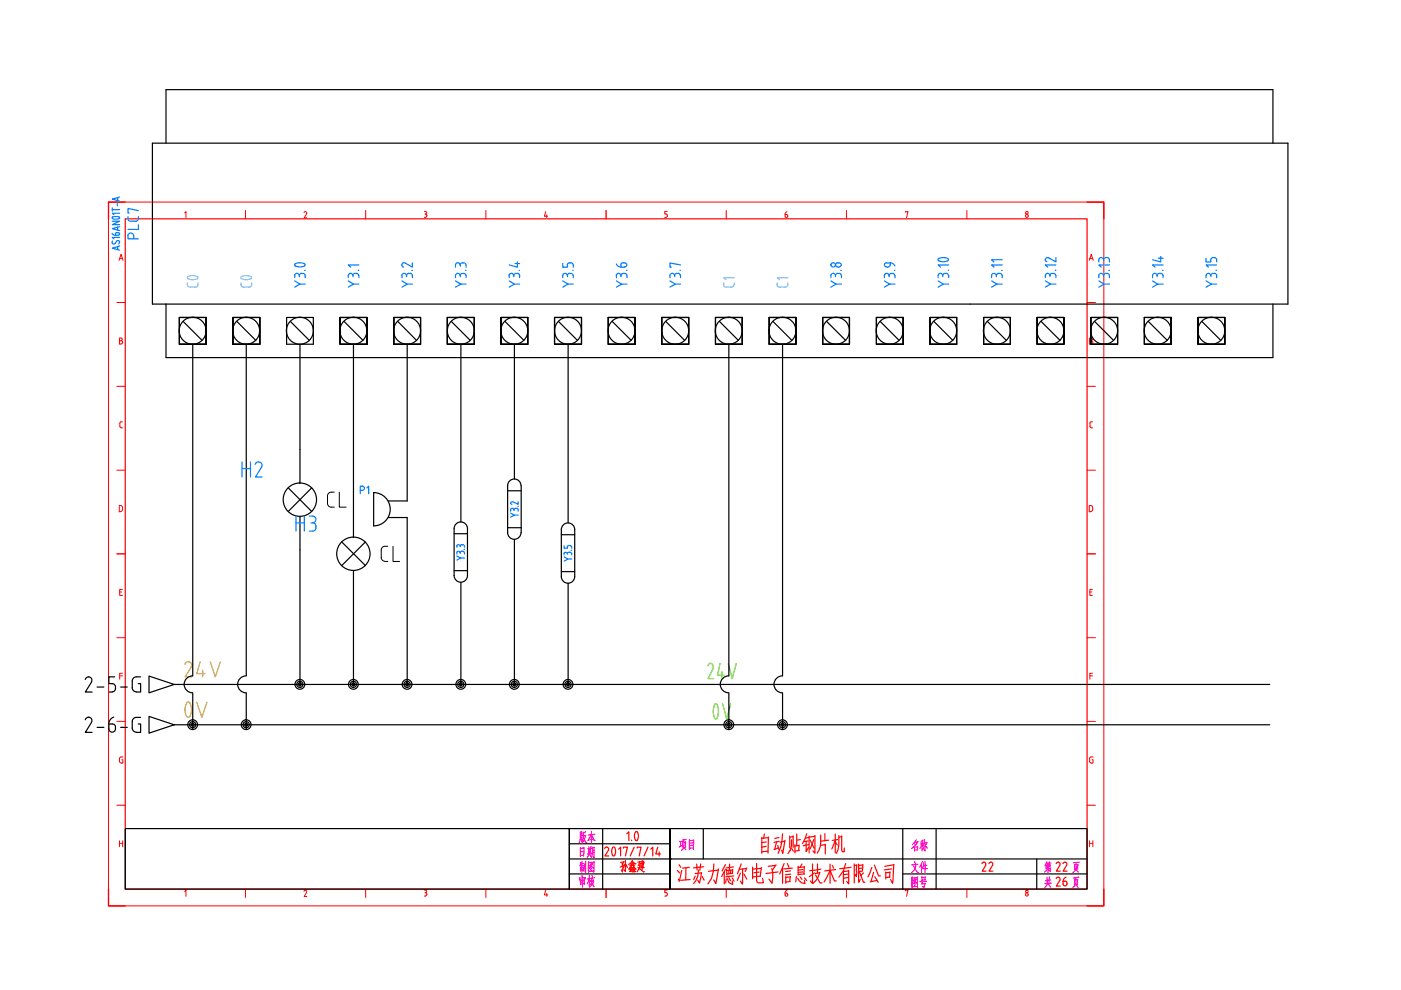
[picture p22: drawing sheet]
<svg xmlns="http://www.w3.org/2000/svg" width="297mm" height="210mm" viewBox="0 0 297 210" stroke-linecap="round" stroke-linejoin="round" font-family="sans-serif">
<!-- layer: AE_BOR -->
<path d="M26.6 42.8h-3.6v3.6M128.5 44.6v1.8M230.5 42.8h3.5v3.6M24.8 117.4h1.8M230.5 117.4h1.8M23 188.5v3.6h3.6M128.5 188.5v1.8M234 188.5v3.6h-3.5" fill="none" stroke="#f00" stroke-width=".3"/>
<path d="M26.6 46.4h203.9v142.1h-203.9z" fill="none" stroke="#f00" stroke-width=".25"/>
<g fill="none" stroke="#f00" stroke-width=".21">
<path d="M23 42.8h211v149.3h-211zM25.2 55.2l.5-1.3 .4 1.3M25.4 54.8h.6M39.2 45.1l.2-.2v1.2M52 44.6v1.8M64.7 44.9l-.2 .2M64.8 44.9l.2 .3-.5 1h.5M77.5 44.6v1.8M90 44.8l.4 .2v.2l-.2 .2M90 46.1h.2M90.1 45.4h.1M90.2 45.4l.3 .3"/>
<path d="M90.5 45.8l-.3 .3M90.5 45.7v.1M103 44.6v1.8M115.7 44.9l-.3 .9h.7M115.9 45.6v.5M140.9 46.1h.3M141.2 45.4l.3 .3M141.4 44.8h-.5v.6h.3M141.5 45.7v.2l-.3 .2M154 44.6v1.8M166.5 45.9l.2 .2 .3-.2M166.7 45.5l.3 .2"/>
<path d="M166.8 45.5h-.3v.4M166.9 44.9l-.5 .5M167 45.7v.2M179.5 44.6v1.8M192 45v-.1h.5l-.3 1.2M205 44.6v1.8M217.4 45.7l.3-.3 .3 .3M217.4 45.7a.29 .29 0 0 0 .3 .4 .29 .29 0 0 0 .3-.4M230.9 55.2l.5-1.3 .4 1.3M231 54.8h.7M24.8 64.1h1.8M25.3 71.7l.6 .1v.3l-.3 .1a.36 .36 0 0 1 .4 .4 .36 .36 0 0 1-.4 .3h-.3z"/>
<path d="M25.3 72.3h.4M230.5 64.1h1.8M231 71.7l.6 .1v.3l-.3 .1a.36 .36 0 0 1 .4 .4 .36 .36 0 0 1-.4 .3h-.3zM231 72.3h.4M24.8 99.7h1.8M24.8 81.9h1.8M25.7 89.4l-.3 .3 .1 .8 .2 .2M25.8 90.7h.2M25.8 89.5h.2M230.5 99.7h1.8M230.5 81.9h1.8M231.1 90.4l.3 .3"/>
<path d="M231.1 89.7v.7M231.4 89.4l-.3 .3M231.4 90.7h.3M231.4 89.5h.3M25.6 107.2l.3 .2a.91 .91 0 0 1-.1 1l-.2 .1M25.6 107.2h-.3v1.3h.3M231.3 108.5l.2-.1a.84 .84 0 0 0 0-1.2h-.6v1.3h.4M24.8 135.2h1.8M25.4 125.5h.4M26 125h-.6v1.2h.6M230.5 135.2h1.8M231.1 125.5h.4"/>
<path d="M231.6 125h-.5v1.2h.5M24.8 153h1.8M25.4 143.3h.6M26 142.7h-.6v1.3M230.5 153h1.8M231.1 143.3h.5M231.6 142.7h-.5v1.3M24.8 170.7h1.8M25.3 178.3v1.2M25.3 178.8h.7M25.8 161.1h.2v.7h-.3M26 178.3v1.2"/>
<path d="M26 160.5l-.6 .2a.95 .95 0 0 0 .1 1l.2 .1M230.5 170.7h1.8M231 161.4l.3 .4M231 178.8h.7M231 178.3v1.2M231 160.9v.5M231.5 161.1h.2v.7h-.3M231.7 178.3v1.2M231.7 160.5h-.5l-.2 .3M39.2 189l.2-.3v1.3M52 188.5v1.8M64.7 188.8l-.2 .2"/>
<path d="M64.8 188.8l.2 .1v.3M65 189.2l-.5 .9h.5M77.5 188.5v1.8M90 188.7l.4 .2v.2l-.2 .2M90.1 189.3h.1M90.2 189.3l.3 .2M90.5 189.7l-.2 .2-.3 .1M90.5 189.6v.1M103 188.5v1.8M115.7 188.7l-.3 1h.7M115.9 189.4v.6M140.9 190h.3"/>
<path d="M141.2 189.3l.3 .1v.3M141.4 188.7h-.5v.6h.3M141.5 189.7l-.3 .2M154 188.5v1.8M166.7 189.4l.3 .2M166.8 189.4h-.3l.1 .6h.3l.1-.4M166.9 188.8l-.5 .5M179.5 188.5v1.8M192 188.9v-.2h.5l-.3 1.3M205 188.5v1.8M217.4 189.7a.3 .3 0 0 1 .3-.4 .3 .3 0 0 1 .3 .4M217.4 189.7l.3 .3 .3-.3"/>
<circle cx="217.7" cy="45.1" r=".28"/>
<circle cx="217.7" cy="189" r=".28"/>
</g>
<!-- layer: 0 -->
<g fill="none" stroke="#000" stroke-width=".25">
<path d="M26.6 175.7h94.1v12.8h-94.1zM120.7 175.7h109.8v12.8h-109.8zM120.7 178.9h21.3M127.8 175.7v12.8M142 175.7v12.8M149.1 175.7v6.4M191.4 175.7v12.8M198.5 175.7v12.8M120.7 185.3h21.3M120.7 182.1h109.8M127.8 187h.1M191.4 185.3h39.1"/>
<path d="M219.8 182.1v6.4"/>
</g>
<g fill="none" stroke="#f0f" stroke-width=".25">
<path d="M123 176.4v1.4l-.2 .8M123 179.7v2M123.3 177.5l-.3 .1M123.3 177.5v.9M123.3 176.3v.9M123.5 177.2h-.5M123.7 176.4l-.1 1.2-.3 1.1M123.7 177.5l.5 1.1h.2M123.8 179.8l-.8 .1M123.8 179.7v1.9M124.2 177.1l-.7 1.6M124.2 176.3l-.5 .4"/>
<path d="M124.2 177.1l-.5 .1M124.9 179.5v1.5M125.3 179.5l-.1 1.5M125.4 177l-.8 1.3M125.4 176.2v2.5M125.4 177l.6 1.2h.2M125.4 179.9l-.8 .1M125.6 179.7v1.2M125.7 178l-.7 .1M126 179.6v2.3l-.3-.2M126 179.7l-.4 .1M126.1 176.9l-1.4 .1"/>
<path d="M144.3 178.4v1.1M144.5 178.4h-.4M144.7 179.2l-.7 .4M144.8 178.4v1.3M145 178.7l-.1 1.2-.4 .4M145 178.1v.5M145 179.7l.4 .5M145.4 178.5l-.6 .1M145.4 178.4l-.1 1.3M145.5 178l-.8 .1M146.1 178v2.1M146.9 179.2l-.8 .1"/>
<path d="M146.9 178.7l-.8 .1M147 179.7l-.9 .2M147.1 178.1l-1 .2M147.1 178.1l-.1 2M193.8 178.7l.2 .4M193.9 179.5v1M194.3 178.1l-.8 1M194.6 178.5l-.7 .1M194.6 179.5l-.1 .7M194.6 179.5l-.7 .1M194.7 178.4l-.5 .7-.9 .8M195.5 178.9l-.5 1"/>
<path d="M195.5 179.1l.3 .3M195.5 178.4v2M195.7 178.1l-.5 .5M195.8 178.8l-.7 .1M196 178.7l.5-.1-.1 .4M196 179.4l-.3 .6M196.1 178l-.3 1.2M196.1 178.9v1.6l-.2-.4M196.3 179.4l.3 .5M122.9 186.1v.5M123 186.5l.1 1M123.1 183.8v.9"/>
<path d="M123.2 182.8l-.2 .7M123.4 182.6v2.4M123.4 185.6l.1 .5M123.5 184.4l.1 .3M123.5 186.3v1.8M123.6 180.6h-.6M123.7 183.1l-.6 .1M123.7 183.8l-.1 .9M123.7 183.9l-.6 .1M123.8 187l-.6 .1M123.8 181.3l-.8 .1M123.8 183.5l-.9 .1"/>
<path d="M123.9 187.4l-.8 .1M123.9 183.1v1.2M123.9 186.6h-.9M123.9 186.5v1M124.1 186.1l-1.2 .1M124.1 186.1l-.1 .3M124.2 182.6v2.4l-.3-.4M124.8 184.8v-2.1v2.3M124.8 184.7h1.1v.1M124.9 181.2l-.4 .6M124.9 185.6v2.5M124.9 186.4l-.4 1"/>
<path d="M124.9 186.5l.3 .4M125.1 181.2l.1 .4M125.2 180.3h-.3M125.2 180.6l-.3 .1M125.2 183.4l.5 .6h.2M125.2 184.3l.3 .3M125.2 186.3l-.7 .1M125.3 184l.2 .2M125.4 183l-.5 .6M125.4 180.9l-.9 .2M125.5 185.6l.1 .4M125.6 183.2l-.4 .1"/>
<path d="M125.6 186.3l-.3 .5M125.6 187.5l.4 .5M125.7 183.1l-.8 1.1M125.7 186.7l-.5 .2M125.9 186.5l-.7 1M125.9 186.9l-.8 1.2M125.9 180.8h-.3l-.2 1.1M125.9 180.3h-.3M126 182.7l-.1 2.2M126 182.8l-1.2 .1M126.1 186.1l-.9 .1M193.4 188.1v-2.2v2.3"/>
<path d="M193.4 188h1.1v.1M193.7 183.6l.8 1.4h.3M193.8 186.7l.6 .6 .1-.1M193.8 187.6l.3 .3M193.9 182.6l.2 .5M193.9 187.2l.2 .3M194 186.3l-.4 .6M194.2 183.3a2.36 2.36 0 0 1-1 1.8M194.2 186.5l-.3 .1M194.3 186.4l-.4 .7-.5 .3M194.5 185.9v2.3M194.5 186.1l-1.1 .1"/>
<path d="M194.6 180.2l-.7 .1M194.7 183.2l-1.4 .2M195.4 183.2v1.8M195.5 185.8v.9M195.6 186.9l-.1 .5M195.6 182.6l-.6 1.3M195.8 183l-.2 1M196.1 186l-.6 .1M196.1 182.6v2.5M196.2 187.2l-.4 1.1-.2-.4M196.2 185.9l-.1 .7M196.2 186.6h-.7"/>
<path d="M196.2 187.3l-.8 .1M196.5 186.9h-1.5M196.5 183.5l-.7 .1M196.7 184.1l-1.1 .1M221.8 183.8v.4l.9-.1M221.9 183l.2 .4M222 182.7l-.5 .9M222 186v1.3M222.1 187.5l-.6 .7M222.2 184.2l-.7 .7M222.2 183h-.4M222.2 183.5v1.5"/>
<path d="M222.3 187.5l.4 .6M222.5 185.9l-.1 1.4M222.5 182.7l-.2 .7M222.6 183.5h-.8M222.6 183.4v.4M222.6 183.8l-.8 .1M222.8 184l-.2 .8-.1-.3M222.8 186.6l-1.1 .1M222.9 183h-.5l.3 .4M222.9 187.2l-1.4 .2M227.8 186.4v1.1M227.9 183.3v1.1"/>
<path d="M228.1 186.7l-.2 1.1-.4 .4M228.1 186.1l-.1 .5M228.1 187.5l.5 .7M228.2 183.6l-.3 1-.4 .4M228.2 182.9l-.1 .4M228.2 184.4l.4 .6M228.5 186.5l-.7 .1M228.5 186.4l-.1 1.1M228.5 183.3l-.6 .1M228.5 183.2v1.1M228.8 186l-1.2 .1M228.8 182.8l-1.2 .1"/>
</g>
<g fill="none" stroke="#f00" stroke-width=".25">
<path d="M128.6 179.6l.4 .2v.4M128.6 179.6l-.4 .3M129.9 179.7l-.2 .7 .2 1M130.3 179.7l-.2-.1-.2 .1M130.3 179.7l.2 .7-.2 1M132.2 179.8v-.2h.8l-.4 1.9M132.9 176.8l.4-.4v1.8M133.9 178.1v.1M134.5 179.6l-.9 1.9M134.7 176.4l.3-.1a1.32 1.32 0 0 1 0 1.9 1.26 1.26 0 0 1-.3-1.8zM135.1 179.8v-.2h.8l-.4 1.9M137.4 179.6l-.9 1.9"/>
<path d="M139.5 179.6l-.5 1.5h1.1M161.5 177.5v3.4M162.1 176.8l-.2 1M162.4 179.5l-.9 .1M162.4 178.5l-.9 .1M162.9 177.6l-1.4 .2M162.9 177.5l-.1 3.4M164.6 178.5l-.3 1.5M164.9 179.3l.3 .8M165 179.7l-.9 .4M165.2 177.6l-.9 .2M165.2 178.4l-1.1 .2"/>
<path d="M165.9 176.8l-.4 2.8-.5 1.3M166.4 178.4l-1 .2M166.4 178.2l-.4 2.7-.3-.6M167.4 177.2v2.6M167.8 178.1v1.2l-.3 1-.4 .7M167.8 179.9l.4 .6M168.2 177.2v2.5M168.2 177.4l-.8 .1M168.5 179.1v1.7M168.9 176.8v2.5M169.4 179.3l-.9 .1M169.4 179.2l-.1 1.1"/>
<path d="M169.7 178l-.8 .1M170.9 178.4v2.2l.5-.9M171 176.8l-.8 2.1M171.3 178.3l-.9 .1M171.4 177.6l-.7 .1M171.4 179.1l-1.1 .2M171.5 177.3v3.5M171.8 178.1l.8 1.7M172.5 178l-.7 2M172.8 177.2v3.7l-.4-.5M172.8 177.3l-1.3 .2M174 177a5 5 0 0 1-.8 3.9"/>
<path d="M174.9 176.7v1.5M175 179.1l-1 .1M175 179v2.1M175.7 178.1l-1.7 .3M177.1 178.2l-.7 1.8M177.1 178.5l.4 .7M177.1 176.8v4M177.6 178l-1.1 .2M177.9 177.2v1.8l-.2 1.1-.4 .8M178.4 177.2v3l.2 .4h.4v-.8M178.4 177.4l-.5 .1M129 180.3l-.8 1.2h.9"/>
<path d="M129.9 181.4l.2 .1 .2-.1M131.2 180l.4-.4v1.9M131.8 184.4l.2 .5M131.9 183l.2 .8-.1 1M132.3 182.8h-.7M132.3 183.4l-.8 .5M132.3 182.7l-.3 .5M132.4 183.3l-.3 .8M132.6 182.5v2.3l-.3-.4M132.7 183.3l.3 .6M133.6 184.4l.1 .2M133.7 183.8l.3 .1"/>
<path d="M133.7 184v.7M133.8 183.6l-.5 .7M133.8 183.3l.1 .1M134 184l-.5 .1M134 184.3l-.2 .4M134 184.2l-.5 .1M134 182.6l.6 .5h.2M134 183v.5M134 184.6l-.6 .2M134.1 182.5l-.8 .8M134.2 184.5v.3M134.3 182.9l-.5 .1"/>
<path d="M134.3 183.2v.3M134.4 183.7l.5 .6M134.4 183.6l-.4 .6M134.4 184.1v.7M134.4 183.1l-.7 .1M134.5 184.1h-.3M134.6 184.4l-.1 .4M134.6 184.3l-.5 .1M134.6 183.4l-1.1 .2M134.8 184.8l-.8 .1M135.2 183.9l1.2 .9M135.7 182.7l-.5 .1"/>
<path d="M135.7 182.6l-.3 .9M135.7 183.4l-.4 .1M135.7 183.3l-.2 .9-.4 .6M136.2 182.4v2M136.5 183.6l-.6 .1M136.5 182.7l-.6 .1M136.5 182.6l-.1 .7M136.5 183.4h-.6M136.6 183.9l-.8 .1M136.6 183l-.9 .1M136.6 184.8l-.2 .1M138 180l.4-.4v1.9"/>
<path d="M139.8 180.6v.9M143.6 184.5l.5 .6M143.8 186.4l.2 .4M144 183.3l.3 .6M144.5 184.6l-.5 2.3M145.4 184v2.6M146.1 183.9l-1.4 .2M146.3 186.5l-2 .1M147.4 185.8l-.3 .7M147.7 183.2l.1 1.3M148.1 184.4l-.2 1.4-.8 1.5M148.6 183.2l-.2 1.3"/>
<path d="M148.7 185.1l-1.3 .1M148.7 185l-.4 2.2-.4-.6M148.9 185.8l.4 .8M149.2 183.8l-2.2 .2M151.4 183.2l-.2 1.6-.4 1.5-.7 1.1M152.3 184.5l-2.1 .2M152.3 184.2l-.5 3.1-.5-.7M153.6 184.9v2.5M153.8 183.3l-.7 1.4M153.8 184.3l-.8 1.5M154 186.3l-.1 .9M154.1 184.4v1.1"/>
<path d="M154.2 186.3l.3 .7 .8 .5v-.7M154.5 184.6v.6M154.5 186.1l.4 .6M154.7 183.2l-.1 1.3M154.9 184.5v.7M155.3 186.1l.3 .7M155.3 184.4l-1.2 .2M155.3 184.3v.9M155.3 185.2l-1.2 .1M155.5 183.8l-1.6 .2M155.5 185.7l-1.6 .2M157 185.1l-.7 1.6"/>
<path d="M157.2 183.2l-.8 2.1M157.5 184.3l-.1 3.2-.4-.7M157.7 185.3l.6 1.1M158.3 184.2l-1.5 .1M158.3 184l-.3 .8M159.6 183.9v2.4M160.4 183.1l.1 3.8 .3 .3h1.1l-.2-1M161 184.9l-1.1 .1M161.3 185.8l-1.7 .1M161.4 184.1l-1.8 .2M161.4 183.9l-.2 1.9M162.8 180.5l-1.3 .1"/>
<path d="M163.6 184.2l.2 .8-.1 2.3-.7-.9M164.5 183.5l-1.6 .2M164.5 183.4l-.7 1.1M164.9 184.9l-2.5 .3M165.9 184v3.3M166.3 183.1l-1 2.2M166.6 185.8v1.5M166.9 183.1l.4 .8M167.5 186.9l-.9 .1M167.5 185.9l-.9 .2M167.6 185.8l-.2 1.1M167.6 184.7l-1 .1"/>
<path d="M167.7 185.3l-1.2 .2M168 184.1l-1.8 .1M168.8 185.8l-.1 1.2M169.1 186.2l.9 1 .7 .1-.2-.7M169.2 183.6v1.9M169.5 180.3l-1 .2M169.6 185.9l.4 .5M170 183.2l-.3 .7M170.2 184.4l-1 .1M170.2 184.9l-1 .1M170.5 183.8l-1.3 .1M170.5 183.7l-.1 1.6"/>
<path d="M170.6 185.3l-1.4 .1M170.6 186.1l.4 .6M172.3 183.2v4.1l-.5-.5M172.7 184.5l-1 .1M172.7 185.1l-1.1 .8M172.9 185.5l1 1.7h.4M173.3 183.2v1.9M173.8 185l-.9 .2M173.8 185l-.4 1.1-1 1.2M174 184.3l-1.3 .2M176 184.7l-1.3 2.3M176 183.2v4.1"/>
<path d="M176 184.7l.9 2.1h.4M176.5 183.5l.3 .6M177.2 184.4l-2.3 .3M178.8 184.6v2.7M179.3 183.1l-.5 1.5-.9 1.4M179.7 185.3l-.9 .2M179.7 186.1l-.9 .1M179.9 184.5v2.9l-.4-.5M179.9 184.7l-1.1 .1M180.4 183.9l-2.4 .3M181.1 183.2v4M181.7 183.3l-.2 2.5-.2-.5"/>
<path d="M181.7 183.4l-.6 .1M182 183.2v3.9l.4-.6M182.2 184.8l.9 2.3h.3M182.7 184.1l-.7 .1M182.9 183.3v1.4l-.9 .1M182.9 183.4l-.9 .1M183.1 185.1l-.6 .5M184.8 183.9l-.8 2M185.2 185l-.5 1.9M185.4 183.4l.9 2.3h.4M185.5 185.9l.7 1.2M185.9 186.6l-1.4 .4"/>
<path d="M187.8 184.9v1.5M188.7 186l-.9 .1M188.7 184.9l-.1 1.1M188.7 185h-.9M189 184.2l-1.5 .2M189.5 183.3l-.3 4-.4-.8M189.5 183.3l-1.9 .4M208.2 183.1a.42 .42 0 0 1 .5-.3 .42 .42 0 0 1 .3 .6M209 183.4l-.7 1.3h.8M209.7 183.1a.42 .42 0 0 1 .5-.3 .42 .42 0 0 1 .2 .6M210.5 183.4l-.8 1.3h.8M223.9 186.3a.42 .42 0 0 1 .6-.3 .42 .42 0 0 1 .2 .6"/>
<path d="M223.9 183.1a.42 .42 0 0 1 .6-.3 .42 .42 0 0 1 .2 .6M224.7 186.6l-.7 1.3h.8M224.7 183.4l-.7 1.3h.8M225.4 183.1a.42 .42 0 0 1 .5-.3 .42 .42 0 0 1 .2 .6M225.4 187.4a.4 .4 0 0 0 .4 .4 .4 .4 0 0 0 .4-.4M225.4 186.9l.6-.1 .2 .4M225.4 186.9v.6M226 186l-.4 .3-.2 .5M226.2 183.4l-.8 1.3h.8M226.2 187.2v.3"/>
</g>
<!-- layer: SYMS -->
<g fill="none" stroke="#000" stroke-width=".25">
<path d="M32.3 30.4h240.8v34.1h-240.8zM35.2 30.4v-11.4h234.7v11.4M35.2 64.5v11.3h234.7v-11.3M38 67.3v5.7v-5.7M38 73h5.7h-5.7M38.8 68.2l4.1 4M43.7 73v-5.7v5.7M43.7 67.3h-5.7h5.7M49.4 73h5.7h-5.7M49.4 67.3v5.7v-5.7M50.2 68.2l4 4M55.1 67.3h-5.7h5.7"/>
<path d="M55.1 73v-5.7v5.7M60.8 67.3h5.6v5.7h-5.6zM61.6 68.2l4 4M72.1 73h5.7h-5.7M72.1 67.3v5.7v-5.7M73 68.2l4 4M77.8 67.3h-5.7h5.7M77.8 73v-5.7v5.7M83.5 73h5.7h-5.7M83.5 67.3v5.7v-5.7M84.3 68.2l4 4M89.2 67.3h-5.7h5.7"/>
<path d="M89.2 73v-5.7v5.7M94.8 73h5.8h-5.8M94.8 67.3v5.7v-5.7M95.7 68.2l4 4M100.6 67.3h-5.8h5.8M100.6 73v-5.7v5.7M106.2 73h5.7h-5.7M106.2 67.3v5.7v-5.7M107.1 68.2l4 4M111.9 67.3h-5.7h5.7M111.9 73v-5.7v5.7M117.6 73h5.7h-5.7"/>
<path d="M117.6 67.3v5.7v-5.7M118.4 68.2l4 4M123.3 67.3h-5.7h5.7M123.3 73v-5.7v5.7M129 73h5.6h-5.6M129 67.3v5.7v-5.7M129.8 68.2l4 4M134.6 67.3h-5.6h5.6M134.6 73v-5.7v5.7M140.3 73h5.7h-5.7M140.3 67.3v5.7v-5.7M141.2 68.2l4 4"/>
<path d="M146 67.3h-5.7h5.7M146 73v-5.7v5.7M151.7 73h5.7h-5.7M151.7 67.3v5.7v-5.7M152.5 68.2l4.1 4M157.4 67.3h-5.7h5.7M157.4 73v-5.7v5.7M163.1 67.3v5.7v-5.7M163.1 73h5.7h-5.7M163.9 68.2l4 4M168.8 73v-5.7v5.7M168.8 67.3h-5.7h5.7"/>
<path d="M174.4 73h5.7h-5.7M174.4 67.3v5.7v-5.7M175.3 68.2l4 4M180.1 67.3h-5.7h5.7M180.1 73v-5.7v5.7M185.8 73h5.7h-5.7M185.8 67.3v5.7v-5.7M186.6 68.2l4 4M191.5 67.3h-5.7h5.7M191.5 73v-5.7v5.7M197.2 73h5.6h-5.6M197.2 67.3v5.7v-5.7"/>
<path d="M198 68.2l4 4M202.8 67.3h-5.6h5.6M202.8 73v-5.7v5.7M208.5 73h5.7h-5.7M208.5 67.3v5.7v-5.7M209.4 68.2l4 4M214.2 67.3h-5.7h5.7M214.2 73v-5.7v5.7M219.9 73h5.7h-5.7M219.9 67.3v5.7v-5.7M220.7 68.2l4.1 4M225.6 67.3h-5.7h5.7"/>
<path d="M225.6 73v-5.7v5.7M231.3 73h5.7h-5.7M231.3 67.3v5.7v-5.7M232.1 68.2l4 4M237 67.3h-5.7h5.7M237 73v-5.7v5.7M242.6 67.3v5.7v-5.7M242.6 73h5.7h-5.7M243.5 68.2l4 4M248.3 73v-5.7v5.7M248.3 67.3h-5.7h5.7M254 73h5.7h-5.7"/>
<path d="M254 67.3v5.7v-5.7M254.8 68.2l4 4M259.7 67.3h-5.7h5.7M259.7 73v-5.7v5.7M63.6 95.3v7.1M61.1 103.4l5 5.1M63.6 109.5v7.1M66.1 103.4l-5 5.1M72.4 114.9l5.1 5M74.9 106.8v7.1M77.5 114.9l-5.1 5M79.2 104.4a3.5 3.5 0 0 1 3.5 3.6 3.5 3.5 0 0 1-3.5 3.5"/>
<path d="M79.2 104.4v7.1M82.3 109.7h4M82.3 106.2h4M96.3 112.1a1.42 1.42 0 0 1 1.4-1.4 1.42 1.42 0 0 1 1.4 1.4M96.3 112.1v9.9M96.3 113.2h2.8M99.1 112.1v9.9M107.6 112.9a1.42 1.42 0 0 0 1.4 1.4 1.42 1.42 0 0 0 1.5-1.4M107.6 104.1h2.9M107.6 111.9h2.9M110.5 103a1.42 1.42 0 0 0-1.5-1.4 1.42 1.42 0 0 0-1.4 1.4v9.9M110.5 103v9.9"/>
<path d="M119 112.3a1.42 1.42 0 0 1 1.4-1.4 1.42 1.42 0 0 1 1.4 1.4M119 112.3v10M119 113.4h2.8M121.8 112.3v10M74.9 121v7.1M96.3 122a1.42 1.42 0 0 0 1.4 1.4 1.42 1.42 0 0 0 1.4-1.4M96.3 121h2.8M119 122.2a1.42 1.42 0 0 0 1.4 1.5 1.42 1.42 0 0 0 1.4-1.5M119 121.2h2.8M31.6 143.3l5.3 1.8-5.3 1.8zM31.6 151.9l5.3 1.8-5.3 1.7z"/>
<circle cx="40.8" cy="70.1" r="2.86"/>
<circle cx="52.2" cy="70.1" r="2.86"/>
<circle cx="63.6" cy="70.1" r="2.86"/>
<circle cx="74.9" cy="70.1" r="2.86"/>
<circle cx="86.3" cy="70.1" r="2.86"/>
<circle cx="97.7" cy="70.1" r="2.86"/>
<circle cx="109" cy="70.1" r="2.86"/>
<circle cx="120.4" cy="70.1" r="2.86"/>
<circle cx="131.8" cy="70.1" r="2.86"/>
<circle cx="143.2" cy="70.1" r="2.86"/>
<circle cx="154.5" cy="70.1" r="2.86"/>
<circle cx="165.9" cy="70.1" r="2.86"/>
<circle cx="177.2" cy="70.1" r="2.86"/>
<circle cx="188.6" cy="70.1" r="2.86"/>
<circle cx="200" cy="70.1" r="2.86"/>
<circle cx="211.4" cy="70.1" r="2.86"/>
<circle cx="222.7" cy="70.1" r="2.86"/>
<circle cx="234.1" cy="70.1" r="2.86"/>
<circle cx="245.4" cy="70.1" r="2.86"/>
<circle cx="256.8" cy="70.1" r="2.86"/>
<circle cx="63.6" cy="105.9" r="3.5"/>
<circle cx="74.9" cy="117.4" r="3.5"/>
<circle cx="40.8" cy="153.6" r="1.04"/>
<circle cx="40.8" cy="153.6" r=".66"/>
<circle cx="40.8" cy="153.6" r=".32"/>
<circle cx="52.2" cy="153.6" r="1.04"/>
<circle cx="52.2" cy="153.6" r=".66"/>
<circle cx="52.2" cy="153.6" r=".32"/>
<circle cx="63.6" cy="145.1" r="1.04"/>
<circle cx="63.6" cy="145.1" r=".66"/>
<circle cx="63.6" cy="145.1" r=".32"/>
<circle cx="74.9" cy="145.1" r="1.04"/>
<circle cx="74.9" cy="145.1" r=".66"/>
<circle cx="74.9" cy="145.1" r=".32"/>
<circle cx="86.3" cy="145.1" r="1.04"/>
<circle cx="86.3" cy="145.1" r=".66"/>
<circle cx="86.3" cy="145.1" r=".32"/>
<circle cx="97.7" cy="145.1" r="1.04"/>
<circle cx="97.7" cy="145.1" r=".66"/>
<circle cx="97.7" cy="145.1" r=".32"/>
<circle cx="109" cy="145.1" r="1.04"/>
<circle cx="109" cy="145.1" r=".66"/>
<circle cx="109" cy="145.1" r=".32"/>
<circle cx="120.4" cy="145.1" r="1.04"/>
<circle cx="120.4" cy="145.1" r=".66"/>
<circle cx="120.4" cy="145.1" r=".32"/>
<circle cx="154.5" cy="153.6" r="1.04"/>
<circle cx="154.5" cy="153.6" r=".66"/>
<circle cx="154.5" cy="153.6" r=".32"/>
<circle cx="165.9" cy="153.6" r="1.04"/>
<circle cx="165.9" cy="153.6" r=".66"/>
<circle cx="165.9" cy="153.6" r=".32"/>
</g>
<!-- layer: TAGS -->
<g fill="none" stroke="#007fff" stroke-width=".25">
<path d="M27.1 50a.61 .61 0 0 1 .6-.6 .61 .61 0 0 1 .6 .6l.1 .6M27.1 46.3l.3 .5 .3 .1M27.1 50v.6h2.3M27.1 45.9v.5M29.4 47.7v.9h-2.3M29.4 44.7l-2.3-.5v1h.3M29.4 45.9v.5M29.4 46.3l-.3 .5-1.4 .1M62.5 58.4a.49 .49 0 0 1 .4-.4 .49 .49 0 0 1 .5 .4M62.5 59.6l1.1 .6-1.1 .7M62.5 58.4v.5M62.6 55.9l1.2-.2 .8 .2 .1 .3a1.63 1.63 0 0 1-2.2 0z"/>
<path d="M63.5 58.4v.3M64 58l-.5 .2v.2M64 58h.2M64.2 58l.4 .2 .1 .7M64.6 57.3h.1M73.8 59.6l1.1 .6-1.1 .7M74.8 58.4a.49 .49 0 0 0-.5-.4 .49 .49 0 0 0-.5 .4v.5M74.9 58.4v.3M75.3 58l-.4 .2-.1 .2M75.3 58h.3M75.6 58l.4 .2 .1 .7M76 57.3h.1"/>
<path d="M76.1 56.2h-2.3l.6 .4M85.2 58.4a.49 .49 0 0 1 .5-.4 .49 .49 0 0 1 .5 .4M85.2 56.2l.4 .4M85.2 59.6l1.1 .6-1.1 .7M85.2 58.4v.5M85.9 55.8h-.5l-.2 .4M86.2 58.4v.3M86.7 58l-.4 .2-.1 .2M86.7 58h.3M86.9 58l.5 .2v.7M87.3 57.3h.1M87.4 55.8v.8l-1.4-.8"/>
<path d="M96.6 59.6l1.1 .6-1.1 .7M96.6 56.2v.4M97.6 56.2v.2M97.6 58.4v.3M98 58h-.2l-.2 .4a.49 .49 0 0 0-.5-.4 .49 .49 0 0 0-.5 .4v.5M98 55.7l-.2 .1-.2 .4a.49 .49 0 0 0-.5-.5 .49 .49 0 0 0-.5 .5M98.1 58h.2M98.1 55.8h.2M98.3 58l.4 .2 .1 .7M98.3 55.7l.4 .2 .1 .3M98.7 57.3h.1M98.8 56.2v.4"/>
<path d="M107.9 58.4a.49 .49 0 0 1 .5-.4 .49 .49 0 0 1 .5 .4M108 59.6l1.1 .6-1.1 .7M108 58.4v.5M109.2 55.9h1M109.4 58a.53 .53 0 0 0-.5 .7M109.4 58h.3M109.7 58l.4 .2 .1 .7M109.7 55.5v1.1l-1.7-.4M110.1 57.3h.1M119.3 59.6l1.2 .6-1.2 .7M119.3 55.9v.7h1v-.4M120.3 58.4v.3"/>
<path d="M120.8 58l-.5 .2v.2a.49 .49 0 0 0-.5-.4 .49 .49 0 0 0-.5 .4v.5M120.8 55.7l-.5 .2v.3M120.8 58h.2M120.8 55.8h.2M121 58l.4 .2 .1 .2M121 55.7l.4 .2 .1 .3M121.4 57.3h.2M121.6 56.2v.4M121.6 58.4v.5M130.7 58.4a.49 .49 0 0 1 .4-.4 .49 .49 0 0 1 .5 .4M130.7 56a1.11 1.11 0 0 0 1 .6M130.7 59.6l1.1 .6-1.1 .7"/>
<path d="M130.7 58.4v.5M131.7 56.6h.7M131.7 56.2v.4M132.1 55.7a.42 .42 0 0 0-.5 .5M132.2 58a.53 .53 0 0 0-.5 .7M132.2 58h.2M132.2 55.8h.2M132.4 58l.4 .2 .1 .2M132.4 55.7a.45 .45 0 0 1 .5 .5 .45 .45 0 0 1-.5 .4M132.8 57.3h.1M132.9 58.4v.5M142 59.6l1.2 .6-1.2 .7"/>
<path d="M143.1 58.4v.3M143.5 58l-.4 .2-.1 .2a.49 .49 0 0 0-.5-.4 .49 .49 0 0 0-.5 .4v.5M143.5 58h.3M143.8 58l.4 .2v.2M144.2 57.3h.1M144.3 56.2l-2.3-.4v.8h.3M144.3 58.4v.5M176.2 59.6l1.1 .6-1.1 .7M177.1 58.4v.3M177.1 58.4a.49 .49 0 0 0-.5-.4 .49 .49 0 0 0-.4 .4v.5M177.6 58l-.4 .2-.1 .2M177.6 55.7a.45 .45 0 0 0-.5 .5 .45 .45 0 0 0 .5 .4"/>
<path d="M177.6 58h.3M177.6 55.8h.3M177.6 56.6h.3M177.9 58l.4 .2 .1 .2M177.9 55.7a.45 .45 0 0 1 .5 .5 .45 .45 0 0 1-.5 .4M178.3 57.3h.1M178.4 58.4v.5M187.5 59.6l1.2 .6-1.2 .7M188 55.7a.45 .45 0 0 0-.5 .5 .45 .45 0 0 0 .5 .4M188 55.8h.7M188 56.6h.3M188.5 58.4a.49 .49 0 0 0-.5-.4 .49 .49 0 0 0-.5 .4v.5"/>
<path d="M188.7 55.7a1.12 1.12 0 0 1 1 .7M188.7 56.2v.2l-.5 .2M188.8 55.8v.4M189 58a.53 .53 0 0 0-.5 .7M189 58h.2M189.2 58l.4 .2 .1 .2M189.6 57.3h.2M189.8 58.4v.5M198.9 59.6l1.1 .6-1.1 .7M199 54.8l1.2-.2 .8 .2M199.9 58.4a.49 .49 0 0 0-.5-.4 .49 .49 0 0 0-.5 .4v.5M199.9 58.4v.3"/>
<path d="M200.4 58l-.5 .2v.2M200.4 58h.2M200.6 58l.4 .2 .1 .2M201 54.8l.1 .3a1.63 1.63 0 0 1-2.2 0l.1-.3M201 57.3h.1M201.1 56.2h-2.2l.5 .4M201.1 58.4v.5M210.2 59.6l1.2 .6-1.2 .7M211.2 58.4a.49 .49 0 0 0-.5-.4 .49 .49 0 0 0-.5 .4v.5M211.7 58a.53 .53 0 0 0-.4 .7M211.8 58h.2M212 58l.4 .2v.2"/>
<path d="M212.4 57.3h.1M212.5 56.2h-2.3l.5 .4M212.5 55.1h-2.3l.5 .4M212.5 58.4v.5M221.6 59.6l1.1 .6-1.1 .7M222.4 54.7a.46 .46 0 0 0-.7 .1 .46 .46 0 0 0 .3 .7M222.6 58.4v.3M222.6 58.4a.49 .49 0 0 0-.5-.4 .49 .49 0 0 0-.5 .4v.5M223.1 58l-.4 .2-.1 .2M223.1 58h.3M223.3 58l.5 .2v.2M223.7 57.3h.2"/>
<path d="M223.9 56.2h-2.3l.5 .4M223.9 54.6v.9l-1.5-.8M223.9 58.4v.5M233 59.6l1.1 .6-1.1 .7M233.9 58.4a.49 .49 0 0 0-.4-.4 .49 .49 0 0 0-.5 .4v.5M233.9 55.1a.49 .49 0 0 0-.4-.5 .49 .49 0 0 0-.5 .5v.4M234.5 58a.53 .53 0 0 0-.5 .7M234.5 58h.3M234.7 58l.5 .2v.7M234.7 54.6l.5 .2v.7M234.8 54.6a.58 .58 0 0 0-.8 .7M235.1 57.3h.1"/>
<path d="M235.2 56.2h-2.2l.5 .4M244.4 59.6l1.1 .6-1.1 .7M245.3 58.4a.49 .49 0 0 0-.5-.4 .49 .49 0 0 0-.4 .4v.5M245.3 58.4v.3M245.6 54.7h1M245.8 58l-.4 .2-.1 .2M245.8 58h.3M246.1 58l.4 .2 .1 .2M246.1 54.4v1.1l-1.7-.4M246.5 57.3h.1M246.6 56.2h-2.2l.5 .4M246.6 58.4v.5"/>
<path d="M255.7 59.6l1.2 .6-1.2 .7M256.7 58.4a.49 .49 0 0 0-.5-.4 .49 .49 0 0 0-.5 .4v.5M256.7 58.4v.3M257.2 58l-.4 .2-.1 .2M257.2 58h.3M257.5 58l.4 .2 .1 .7M257.5 54.6l.4 .2 .1 .7M257.5 54.6a.57 .57 0 0 0-.8 .5v.4h-1v-.8M257.8 57.3h.2M258 56.2h-2.3l.5 .4M63.6 60.2h1.1M74.9 60.2h1.2"/>
<path d="M86.3 60.2h1.1M97.7 60.2h1.1M109.1 60.2h1.1M120.5 60.2h1.1M131.8 60.2h1.1M143.2 60.2h1.1M177.3 60.2h1.1M188.7 60.2h1.1M200 60.2h1.1M211.4 60.2h1.1M222.7 60.2h1.2M234.1 60.2h1.1"/>
<path d="M245.5 60.2h1.1M256.9 60.2h1.1M51.3 98v3.1M51.3 99.4h1.8M53.1 98v3.1M54.8 97.9l-.4 .2-.3 .4M54.9 98a.7 .7 0 0 1 .5 1M55.5 99l-1.3 2.1h1.4M62.8 109.4v3.2M62.8 110.9h1.7M64.5 109.4v3.2M65.6 109.4h.7a.7 .7 0 0 1 .7 .7 .7 .7 0 0 1-.7 .7 .8 .8 0 0 1 .7 1.1"/>
<path d="M65.9 110.9h.4M67 111.9a.7 .7 0 0 1-.7 .7h-.7M76.4 104h.4M76.8 103.1a.44 .44 0 0 1 .5 .4 .44 .44 0 0 1-.5 .5M76.8 103.1h-.4v1.6M77.8 103.5l.4-.4v1.6M96.9 117.9l.8 .4-.8 .4M96.9 115.8v.2M96.9 117.2v.3M97.6 115.8v.1M97.6 117.2v.1M97.7 118.3h.8"/>
<path d="M97.9 116.9l-.3 .3-.2-.3h-.4l-.2 .3M97.9 115.5l-.3 .3-.2-.3h-.4l-.2 .3M97.9 116.9h.2M97.9 115.5h.2M98.1 116.9l.3 .3M98.1 115.5l.3 .3M98.4 116.5h.1M98.5 115.8v.2M98.5 117.2v.3M108.3 108.8l.8 .4-.8 .4M109 108.1l.2-.3h.5l.2 .6M109 108.1v.1"/>
<path d="M109 108.1l-.2-.3h-.4l-.1 .6M109.1 109.2h.8M109.8 107.4h.1M109.9 106.4v.5l-1.3-.5-.3 .3 .2 .2M119.6 118.1l.8 .4-.8 .5M119.6 115.7v.5h.7v-.2M119.6 117.4v.2M120.3 117.4v.1M120.4 118.5h.8M120.8 117.1l.4 .3M120.8 115.7l.4 .2M120.8 117.1h-.3l-.2 .3-.2-.3h-.4l-.1 .3"/>
<path d="M120.8 115.7h-.3l-.2 .2M121.1 116.7h.1M121.2 116v.2M121.2 117.4v.2"/>
<circle cx="176.6" cy="56.2" r=".47"/>
</g>
<!-- layer: DESC -->
<g fill="none" stroke="#007fff" stroke-width=".25">
<path d="M23.8 49.5l.7 .4M23.8 46.1l.7-.2 .8 .2a.98 .98 0 0 1-1.5 .1zM23.8 46.9h1.6l-1.6 .7h1.6M23.8 44.5h1.6M23.8 44.1v.7M23.9 51.1a.38 .38 0 0 0 0 .6 .38 .38 0 0 0 .5-.1M24.5 49.9h.5M24.5 49.6v.3M24.5 49.6a.44 .44 0 0 1 .5-.3 .44 .44 0 0 1 .3 .4l-.3 .2M24.7 51.2l.4-.2 .3 .3M24.7 51.2l-.3 .4M24.9 43.1v.5"/>
<path d="M24.9 41.9v.6M24.9 48.2v.6M24.9 52.3v.6M25.3 51.3l-.1 .5M25.4 52.2l-1.6 .4 1.6 .4M25.4 50.3h-1.6l.3 .3M25.4 48l-1.6 .5 1.6 .4M25.4 45.2h-1.6l.3 .3M25.4 41.8l-1.6 .4 1.6 .5"/>
</g>
<!-- layer: TERMS -->
<g fill="none" stroke="#6eddc1" stroke-width=".25">
<path d="M39.7 60v.4M39.9 58.6l1.1-.2 .8 .2 .2 .3a1.63 1.63 0 0 1-2.3 0zM42 60v.4M51.1 60v.4M53.2 58.6l-1.2-.2-.8 .2-.1 .3a1.64 1.64 0 0 0 2.1 .2M53.2 58.6l.2 .3-.2 .2M53.4 60v.4M153.4 60v.4M155.7 58.9h-2.3l.5 .4M155.7 60v.4M164.8 60v.4M167 58.9h-2.2l.5 .4"/>
<path d="M167 60v.4M39.7 60.4l.3 .4 .3 .1M42 60.4l-.3 .4-1.4 .1M51.1 60.4l.3 .4 .2 .1M53.4 60.4l-.3 .4-1.4 .1M153.4 60.4l.3 .4 1.4 .1M155.6 60.4l-.3 .4-.2 .1M164.7 60.4l.3 .4 1.5 .1M167 60.4l-.3 .4-.3 .1"/>
</g>
<!-- layer: WIRES -->
<g fill="none" stroke="#000" stroke-width=".25">
<path d="M40.9 73l-.1 70.3a1.8 1.8 0 0 0-1.8 1.8 1.8 1.8 0 0 0 1.8 1.8M52.2 73v70.3a1.8 1.8 0 0 0-1.8 1.8 1.8 1.8 0 0 0 1.8 1.8M63.6 73v22.3M74.9 73v33.8M86.3 73v33.2M97.7 73v37.7M109.1 73v28.6M120.5 73v37.9M154.5 73v70.3a1.8 1.8 0 0 0-1.8 1.8 1.8 1.8 0 0 0 1.8 1.8M165.9 73v70.3a1.8 1.8 0 0 0-1.8 1.8 1.8 1.8 0 0 0 1.8 1.8M63.6 116.6v28.9M86.3 109.7v35.8"/>
<path d="M109.1 114.4v31.1M74.9 128.1v17.4M97.7 123.5v22M120.5 123.7v21.8M36.9 145.1h232.3M36.9 153.7h232.3M40.9 146.9v7.7M52.2 146.9v7.7M154.5 146.9v7.7M165.9 146.9v7.7"/>
</g>
<!-- layer: XREF -->
<g fill="none" stroke="#000" stroke-width=".25">
<path d="M18.8 143.5a.7 .7 0 0 1 .6 1.1l-1.3 2.1h1.4M18.8 152.1a.7 .7 0 0 1 .6 1M18.8 143.5l-.5 .2-.2 .4M18.8 152.1l-.5 .1-.2 .4M19.4 153.2l-1.3 2.1h1.4M20.6 145.7h1.4M20.6 154.2h1.4M23.1 146.7h.7M24.1 152a1.63 1.63 0 0 0-1.1 1.5M24.3 143.5h-1.2v1.4h.7a.78 .78 0 0 1 .7 1.1M24.5 154.2l-.1-.4-.2-.2-1.1-.1v1a.73 .73 0 0 0 .9 .7 .73 .73 0 0 0 .5-1M24.5 146a.7 .7 0 0 1-.7 .7"/>
<path d="M25.6 145.7h1.4M25.6 154.2h1.4M28 154.4a.87 .87 0 0 0 .9 .8M28.9 143.5a.87 .87 0 0 0-.9 .9v1.4a.87 .87 0 0 0 .9 .9M28.9 152.1a.87 .87 0 0 0-.9 .9v1.4M28.9 143.5h.9M28.9 152.1h.9M29.3 144.9h.5v1.8h-.9M29.3 153.5h.5v1.8h-.9"/>
</g>
<!-- layer: WIREREF_DEST -->
<path d="M39.6 149a.44 .44 0 0 1 .7 0M39.6 151.9a.44 .44 0 0 0 .7 0M39.6 149.1a2.98 2.98 0 0 0 0 2.8M39.9 140.3l-.4 .1-.3 .4M40 140.3a.7 .7 0 0 1 .5 1.1M40.3 149.1a2.98 2.98 0 0 1 0 2.8M40.6 141.4l-1.3 2.1h1.4M41.7 148.9l1.1 3.2 1.1-3.2M42.4 140.3l-.7 2.5h1.8M43 142.1v1.4M44.6 140.3l1 3.2 1.1-3.2" fill="none" stroke="#dd0" stroke-width=".25"/>
<!-- layer: WIRENO -->
<path d="M150.7 140.7l.5 .3-.1 .7M150.7 140.6l-.5 .3-.1 .3M151.2 141.8l-1.1 2.1h1.2M151.5 149.4a.32 .32 0 0 1 .3-.2 .32 .32 0 0 1 .2 .2M151.5 152.3a.32 .32 0 0 0 .3 .1 .32 .32 0 0 0 .2-.1M151.5 149.4l-.3 1.4 .3 1.4M152 149.4l.3 1.4-.3 1.4M152.7 140.7l-.6 2.5h1.4M153.1 142.5v1.4M153.2 149.2l.9 3.2 .8-3.2M154.4 140.7l.9 3.2 .8-3.2" fill="none" stroke="#6edd00" stroke-width=".25"/>
<!-- layer: MISC -->
<path d="M69.4 105.2v1.5a.78 .78 0 0 0 .8 .8h.7M70.9 104.4h-.7a.78 .78 0 0 0-.8 .7M71.9 104.4v3.1h1.5M80.8 118.2a.78 .78 0 0 0 .8 .8M81.6 119h.6M82.2 115.8a1.08 1.08 0 0 0-1.3 .5l-.1 1.9M83.3 115.8v3.2h1.4" fill="none" stroke="#000" stroke-width=".21"/>
</svg>
